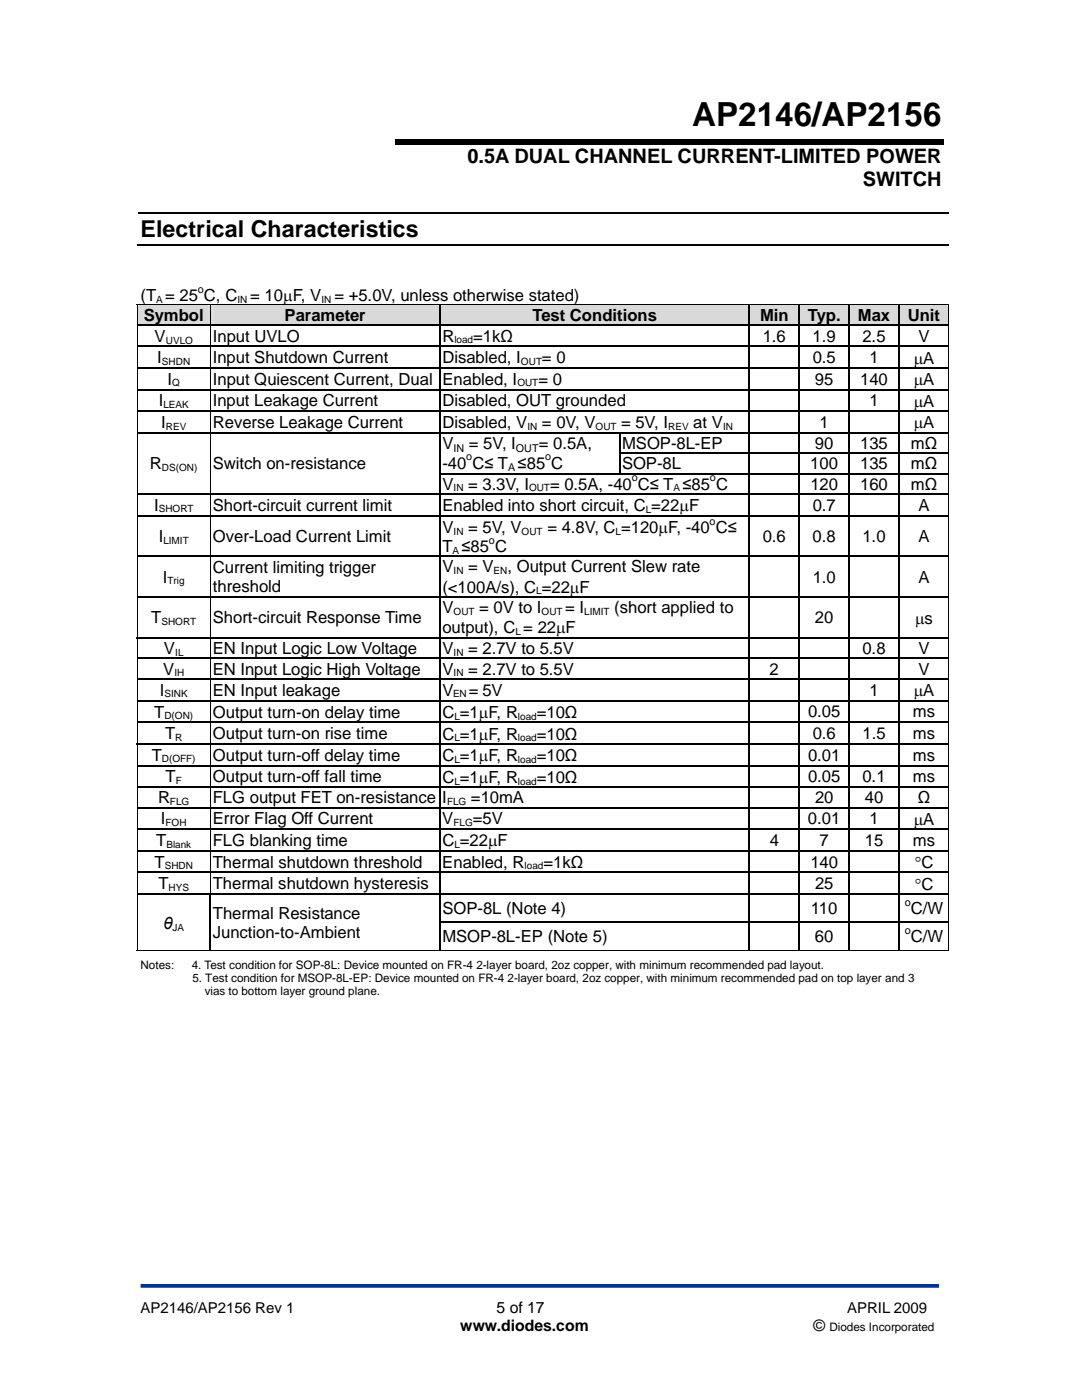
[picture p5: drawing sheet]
<svg xmlns="http://www.w3.org/2000/svg" width="216mm" height="279mm" viewBox="0 0 216 279" stroke-linecap="round" stroke-linejoin="round" font-family="sans-serif">
<defs><g id="words">
<text font-size="6.6" x="138.1" y="25.1">AP2146/AP2156</text>
<text font-size="4.6" x="28" y="47.3">Electrical Characteristics</text>
<g font-size="4">
<text x="93.3" y="32.5">0.5A DUAL CHANNEL CURRENT-LIMITED POWER</text>
<text x="172.2" y="37.1">SWITCH</text>
</g>
<g font-size="3.3">
<text x="28" y="60">(T = 25 C, C</text>
<text x="28.7" y="64">Symbol</text>
<text x="49.9" y="60">= 10μF, V</text>
<text x="56.8" y="64">Parameter</text>
<text x="66.7" y="60">= +5.0V, unless otherwise stated)</text>
<text x="106.3" y="64">Test Conditions</text>
<text x="151.7" y="64">Min</text>
<text x="161.2" y="64">Typ.</text>
<text x="171.2" y="64">Max</text>
<text x="181.1" y="64">Unit</text>
<text x="30.9" y="68.3">V</text>
<text x="42.5" y="68.2">Input UVLO</text>
<text x="88.3" y="68.2">R</text>
<text x="94.4" y="68.2">=1kΩ</text>
<text x="152.2" y="68.2">1.6</text>
<text x="162.1" y="68.2">1.9</text>
<text x="172.1" y="68.2">2.5</text>
<text x="183.3" y="68.2">V</text>
<text x="31.4" y="72.5">I</text>
<text x="33.4" y="76.8">I</text>
<text x="42.5" y="72.5">Input Shutdown Current</text>
<text x="42.5" y="76.8">Input Quiescent Current, Dual Enabled, I</text>
<text x="88.3" y="72.5">Disabled, I</text>
<text x="107.4" y="76.8">= 0</text>
<text x="108.1" y="72.5">= 0</text>
<text x="162.2" y="72.5">0.5</text>
<text x="162.6" y="76.8">95</text>
<text x="171.6" y="76.8">140</text>
<text x="173.5" y="72.5">1</text>
<text x="182.3" y="76.9">μA</text>
<text x="182.3" y="72.6">μA</text>
<text x="31.7" y="81.1">I</text>
<text x="42.5" y="81.1">Input Leakage Current</text>
<text x="88.3" y="81.1">Disabled, OUT grounded</text>
<text x="173.5" y="81.1">1</text>
<text x="182.3" y="81.2">μA</text>
<text x="32.2" y="85.4">I</text>
<text x="42.5" y="85.4">Reverse Leakage Current</text>
<text x="88.3" y="89.7">V</text>
<text x="88.3" y="85.4">Disabled, V</text>
<text x="93.6" y="89.7">= 5V, I</text>
<text x="107.5" y="89.7">= 0.5A,</text>
<text x="108.1" y="85.4">= 0V, V</text>
<text x="124" y="85.4">= 5V, I</text>
<text x="124.1" y="89.6">MSOP-8L-EP</text>
<text x="138.3" y="85.4">at V</text>
<text x="162.6" y="89.6">90</text>
<text x="163.5" y="85.4">1</text>
<text x="171.6" y="89.6">135</text>
<text x="181.8" y="89.6">mΩ</text>
<text x="182.3" y="85.5">μA</text>
<text x="29.9" y="93.7">R</text>
<text x="42.5" y="93.7">Switch on-resistance</text>
<text x="88.3" y="93.5">-40 C≤ T ≤85 C</text>
<text x="124.1" y="93.7">SOP-8L</text>
<text x="161.7" y="93.7">100</text>
<text x="171.6" y="93.7">135</text>
<text x="181.8" y="93.7">mΩ</text>
<text x="30.7" y="101.9">I</text>
<text x="42.5" y="101.9">Short-circuit current limit</text>
<text x="88.3" y="97.7">V</text>
<text x="93.4" y="97.7">= 3.3V, I</text>
<text x="109.7" y="97.7">= 0.5A, -40 C≤ T ≤85 C</text>
<text x="161.7" y="97.7">120</text>
<text x="162.2" y="101.9">0.7</text>
<text x="171.6" y="97.7">160</text>
<text x="181.8" y="97.7">mΩ</text>
<text x="183.3" y="101.9">A</text>
<text x="88.3" y="102">Enabled into short circuit, C =22μF</text>
<text x="88.3" y="106.3">V</text>
<text x="93.4" y="106.3">= 5V, V</text>
<text x="109.2" y="106.3">= 4.8V, C =120μF, -40 C≤</text>
<text x="31.7" y="108.1">I</text>
<text x="42.5" y="108.1">Over-Load Current Limit</text>
<text x="88.3" y="110.2">T ≤85 C</text>
<text x="152.2" y="108.1">0.6</text>
<text x="162.1" y="108.1">0.8</text>
<text x="172.1" y="108.1">1.0</text>
<text x="183.3" y="108.1">A</text>
<text x="32.5" y="116.3">I</text>
<text x="42.5" y="114.3">Current limiting trigger</text>
<text x="42.5" y="118.2">threshold</text>
<text x="88.3" y="118.3">(&lt;100A/s), C =22μF</text>
<text x="88.3" y="114.2">V</text>
<text x="93.4" y="114.2">= V</text>
<text x="101.2" y="114.2">, Output Current Slew rate</text>
<text x="162.2" y="116.3">1.0</text>
<text x="183.3" y="116.3">A</text>
<text x="30.2" y="124.4">T</text>
<text x="42.5" y="124.4">Short-circuit Response Time</text>
<text x="88.3" y="122.4">V</text>
<text x="95.6" y="122.4">= 0V to I</text>
<text x="112.8" y="122.4">= I</text>
<text x="122.6" y="122.4">(short applied to</text>
<text x="162.6" y="124.4">20</text>
<text x="182.6" y="124.5">μs</text>
<text x="32.7" y="130.5">V</text>
<text x="42.5" y="130.5">EN Input Logic Low Voltage</text>
<text x="88.3" y="126.4">output), C = 22μF</text>
<text x="88.3" y="130.5">V</text>
<text x="93.4" y="130.5">= 2.7V to 5.5V</text>
<text x="172.1" y="130.5">0.8</text>
<text x="183.3" y="130.5">V</text>
<text x="32.6" y="134.6">V</text>
<text x="42.5" y="134.6">EN Input Logic High Voltage</text>
<text x="88.3" y="134.6">V</text>
<text x="93.4" y="134.6">= 2.7V to 5.5V</text>
<text x="153.6" y="134.6">2</text>
<text x="183.3" y="134.6">V</text>
<text x="30.8" y="143.2">T</text>
<text x="31.9" y="138.9">I</text>
<text x="42.5" y="138.9">EN Input leakage</text>
<text x="42.5" y="143.2">Output turn-on delay time</text>
<text x="88.3" y="143.3">C =1μF, R</text>
<text x="88.3" y="138.9">V</text>
<text x="93.5" y="138.9">= 5V</text>
<text x="107.1" y="143.3">=10Ω</text>
<text x="161.2" y="143.2">0.05</text>
<text x="173.5" y="138.9">1</text>
<text x="182.2" y="143.2">ms</text>
<text x="182.3" y="139">μA</text>
<text x="32.9" y="147.5">T</text>
<text x="42.5" y="147.5">Output turn-on rise time</text>
<text x="88.3" y="147.6">C =1μF, R</text>
<text x="107.1" y="147.6">=10Ω</text>
<text x="162.2" y="147.5">0.6</text>
<text x="172.1" y="147.5">1.5</text>
<text x="182.2" y="147.5">ms</text>
<text x="30.3" y="151.8">T</text>
<text x="42.5" y="151.8">Output turn-off delay time</text>
<text x="88.3" y="151.9">C =1μF, R</text>
<text x="107.1" y="151.9">=10Ω</text>
<text x="161.2" y="151.8">0.01</text>
<text x="182.2" y="151.8">ms</text>
<text x="31.5" y="160.3">R</text>
<text x="33" y="156.1">T</text>
<text x="42.5" y="160.3">FLG output FET on-resistance I</text>
<text x="42.5" y="156.1">Output turn-off fall time</text>
<text x="88.3" y="156.2">C =1μF, R</text>
<text x="94" y="160.3">=10mA</text>
<text x="107.1" y="156.2">=10Ω</text>
<text x="161.2" y="156.1">0.05</text>
<text x="162.6" y="160.3">20</text>
<text x="172.1" y="156.1">0.1</text>
<text x="172.6" y="160.3">40</text>
<text x="182.2" y="156.1">ms</text>
<text x="183.1" y="160.3">Ω</text>
<text x="32.1" y="164.5">I</text>
<text x="42.5" y="164.5">Error Flag Off Current</text>
<text x="88.3" y="164.5">V</text>
<text x="94.4" y="164.5">=5V</text>
<text x="161.2" y="164.5">0.01</text>
<text x="173.5" y="164.5">1</text>
<text x="182.3" y="164.6">μA</text>
<text x="30.8" y="173.1">T</text>
<text x="31.2" y="168.8">T</text>
<text x="42.5" y="173.1">Thermal shutdown threshold</text>
<text x="42.5" y="168.8">FLG blanking time</text>
<text x="88.3" y="173.1">Enabled, R</text>
<text x="88.3" y="168.9">C =22μF</text>
<text x="108.4" y="173.1">=1kΩ</text>
<text x="153.6" y="168.8">4</text>
<text x="161.7" y="173.1">140</text>
<text x="163.5" y="168.8">7</text>
<text x="172.6" y="168.8">15</text>
<text x="182.2" y="168.8">ms</text>
<text x="182.5" y="173.2">°C</text>
<text x="31.6" y="177.4">T</text>
<text x="42.5" y="177.4">Thermal shutdown hysteresis</text>
<text x="162.6" y="177.4">25</text>
<text x="182.5" y="177.6">°C</text>
<text x="32.6" y="185.4">θ</text>
<text x="42.5" y="183.4">Thermal Resistance</text>
<text x="88.3" y="182.4">SOP-8L (Note 4)</text>
<text x="161.8" y="182.4">110</text>
<text x="181.8" y="182.4">C/W</text>
<text x="42.5" y="187.2">Junction-to-Ambient</text>
<text x="88.3" y="188.1">MSOP-8L-EP (Note 5)</text>
<text x="162.6" y="188.1">60</text>
<text x="181.8" y="188.1">C/W</text>
</g>
<g font-size="3.1">
<text x="99.1" y="261.9">5 of 17</text>
<text x="91.8" y="265.5">www.diodes.com</text>
<text x="162.3" y="265.5">©</text>
</g>
<g font-size="3">
<text x="28" y="261.9">AP2146/AP2156 Rev 1</text>
<text x="169" y="261.9">APRIL 2009</text>
</g>
<g font-size="2.3">
<text x="28" y="193.3">Notes:</text>
<text x="38.3" y="193.3">4. Test condition for SOP-8L: Device mounted on FR-4 2-layer board, 2oz copper, with minimum recommended pad layout.</text>
<text x="38.4" y="196">5. Test condition for MSOP-8L-EP: Device mounted on FR-4 2-layer board, 2oz copper, with minimum recommended pad on top layer and 3</text>
<text x="40.9" y="198.7">vias to bottom layer ground plane.</text>
<text x="165.5" y="265.5">Diodes Incorporated</text>
</g>
<g font-size="2.2">
<text x="39.5" y="58.4">o</text>
<text x="90.5" y="90.2">IN</text>
<text x="93" y="91.9">o</text>
<text x="101.4" y="94">A</text>
<text x="103" y="90.2">OUT</text>
<text x="108.8" y="91.9">o</text>
<text x="126.1" y="96.1">o</text>
<text x="141.6" y="96.1">o</text>
<text x="141.6" y="104.7">o</text>
<text x="97.6" y="108.5">o</text>
<text x="180.6" y="180.7">o</text>
<text x="180.6" y="186.4">o</text>
</g>
<g font-size="2">
<text x="31.2" y="60.4">A</text>
<text x="47.4" y="60.4">IN</text>
<text x="64.1" y="60.4">IN</text>
<text x="33.1" y="68.6">UVLO</text>
<text x="90.7" y="68.5">load</text>
<text x="32.3" y="72.9">SHDN</text>
<text x="34.4" y="77.1">Q</text>
<text x="103.2" y="77.1">OUT</text>
<text x="103.9" y="72.8">OUT</text>
<text x="32.6" y="81.4">LEAK</text>
<text x="33.1" y="85.7">REV</text>
<text x="105.3" y="85.7">IN</text>
<text x="118.8" y="85.7">OUT</text>
<text x="133.3" y="85.7">REV</text>
<text x="144.3" y="85.7">IN</text>
<text x="32.3" y="94">DS(ON)</text>
<text x="90.5" y="98.1">IN</text>
<text x="105.6" y="98.1">OUT</text>
<text x="134.4" y="98.1">A</text>
<text x="31.7" y="102.2">SHORT</text>
<text x="90.5" y="106.7">IN</text>
<text x="104.1" y="106.7">OUT</text>
<text x="122.8" y="106.7">L</text>
<text x="128.8" y="102.4">L</text>
<text x="32.6" y="108.5">LIMIT</text>
<text x="90.3" y="110.5">A</text>
<text x="33.4" y="116.6">Trig</text>
<text x="90.5" y="114.6">IN</text>
<text x="98.5" y="114.6">EN</text>
<text x="107" y="118.6">L</text>
<text x="32.2" y="124.7">SHORT</text>
<text x="90.5" y="122.7">OUT</text>
<text x="108.1" y="122.7">OUT</text>
<text x="116.6" y="122.7">LIMIT</text>
<text x="34.9" y="130.8">IL</text>
<text x="90.5" y="130.8">IN</text>
<text x="102.8" y="126.7">L</text>
<text x="34.8" y="135">IH</text>
<text x="90.5" y="135">IN</text>
<text x="32.8" y="143.5">D(ON)</text>
<text x="32.8" y="139.2">SINK</text>
<text x="90.4" y="139.2">EN</text>
<text x="90.7" y="143.6">L</text>
<text x="103.4" y="143.6">load</text>
<text x="35" y="147.8">R</text>
<text x="90.7" y="147.9">L</text>
<text x="103.4" y="147.9">load</text>
<text x="32.3" y="152.1">D(OFF)</text>
<text x="90.7" y="152.3">L</text>
<text x="103.4" y="152.3">load</text>
<text x="33.9" y="160.7">FLG</text>
<text x="35.1" y="156.5">F</text>
<text x="89.2" y="160.7">FLG</text>
<text x="90.7" y="156.6">L</text>
<text x="103.4" y="156.6">load</text>
<text x="33" y="164.8">FOH</text>
<text x="90.5" y="164.8">FLG</text>
<text x="32.9" y="173.5">SHDN</text>
<text x="33.2" y="169.1">Blank</text>
<text x="90.7" y="169.3">L</text>
<text x="104.7" y="173.5">load</text>
<text x="33.6" y="177.8">HYS</text>
<text x="34.4" y="185.7">JA</text>
</g>
</g></defs>
<path d="M78.8 27.8h109.6v1h-109.6z" fill="#000"/>
<path d="M28 256.6h159.4" fill="none" stroke="#039" stroke-width=".75" stroke-linecap="butt"/>
<path d="M27.6 42.4h161.8" fill="none" stroke="#000" stroke-width=".34"/>
<path d="M27.3 48.9h162.1" fill="none" stroke="#000" stroke-width=".32"/>
<g fill="#d9d9d9">
<path d="M27.4 60.9h14.5v3.9h-14.5z"/>
<path d="M27.8 60.9h13.7v3.9h-13.7z"/>
<path d="M42.1 60.9h45.6v3.9h-45.6z"/>
<path d="M42.5 60.9h44.8v3.9h-44.8z"/>
<path d="M87.9 60.9h61.5v3.9h-61.5z"/>
<path d="M88.3 60.9h60.8v3.9h-60.8z"/>
<path d="M149.6 60.9h9.8v3.9h-9.8z"/>
<path d="M150 60.9h9v3.9h-9z"/>
<path d="M159.6 60.9h9.7v3.9h-9.7z"/>
<path d="M160 60.9h9v3.9h-9z"/>
<path d="M169.5 60.9h9.8v3.9h-9.8z"/>
<path d="M169.9 60.9h9v3.9h-9z"/>
<path d="M179.5 60.9h9.8v3.9h-9.8z"/>
<path d="M179.9 60.9h9v3.9h-9z"/>
</g>
<g fill="#000">
<path d="M27.3 60.8h.1v.1h-.1zM27.3 64.8h.1v.2h-.1zM27.3 69h.1v.2h-.1zM27.3 73.3h.1v.3h-.1zM27.3 77.6h.1v.3h-.1zM41.9 65h.2zM41.9 69.2h.2zM41.9 73.5l.2 .1zM41.9 77.9h.2zM87.7 64.8h.2v.2h-.2zM87.7 69h.2v.2h-.2zM87.7 73.3h.2v.3h-.2z"/>
<path d="M87.7 77.6h.2v.3h-.2zM149.4 64.8h.2v.2h-.2zM149.4 69h.2v.2h-.2zM149.4 73.3h.2v.3h-.2zM149.4 77.6h.2v.3h-.2zM159.4 64.8h.2v.2h-.2zM159.4 69h.2v.2h-.2zM159.4 73.3h.2v.3h-.2zM159.4 77.6h.2v.3h-.2zM169.3 64.8h.2v.2h-.2zM169.3 69h.2v.2h-.2zM169.3 73.3h.2v.3h-.2z"/>
<path d="M169.3 77.6h.2v.3h-.2zM179.3 64.8h.2v.2h-.2zM179.3 69h.2v.2h-.2zM179.3 73.3h.2v.3h-.2zM179.3 77.6h.2v.3h-.2zM189.3 60.8h.1v.1h-.1zM189.3 64.8h.1v.2h-.1zM189.3 69h.1v.2h-.1zM189.3 73.3h.1v.3h-.1zM189.3 77.6h.1v.3h-.1zM27.3 81.9h.1v.3h-.1zM27.3 86.3h.1v.2h-.1z"/>
<path d="M27.3 90.3h.1v.3h-.1zM27.3 94.4h.1v.2h-.1zM27.3 98.4h.1v.3h-.1zM41.9 82.2h.2zM41.9 86.5h.2zM41.9 90.3h.2v.3h-.2zM41.9 94.4h.2v.2h-.2zM41.9 98.7h.2zM87.7 81.9h.2v.3h-.2zM87.7 86.3h.2v.2h-.2zM87.7 90.3h.2v.3h-.2zM87.7 94.4h.2v.2h-.2z"/>
<path d="M87.7 98.4h.2v.3h-.2zM123.5 86.3h.3v.2h-.3zM123.5 90.3h.3v.3h-.3zM149.4 81.9h.2v.3h-.2zM149.4 86.3h.2v.2h-.2zM149.4 90.3h.2v.3h-.2zM149.4 94.4h.2v.2h-.2zM149.4 98.4h.2v.3h-.2zM159.4 81.9h.2v.3h-.2zM159.4 86.3h.2v.2h-.2zM159.4 90.3h.2v.3h-.2zM159.4 94.4h.2v.2h-.2z"/>
<path d="M159.4 98.4h.2v.3h-.2zM169.3 81.9h.2v.3h-.2zM169.3 86.3h.2v.2h-.2zM169.3 90.3h.2v.3h-.2zM169.3 94.4h.2v.2h-.2zM169.3 98.4h.2v.3h-.2zM179.3 81.9h.2v.3h-.2zM179.3 86.3h.2v.2h-.2zM179.3 90.3h.2v.3h-.2zM179.3 94.4h.2v.2h-.2zM179.3 98.4h.2v.3h-.2zM189.3 81.9h.1v.3h-.1z"/>
<path d="M189.3 86.3h.1v.2h-.1zM189.3 90.3h.1v.3h-.1zM189.3 94.4h.1v.2h-.1zM189.3 98.4h.1v.3h-.1zM27.3 102.8h.1v.2h-.1zM27.3 110.9h.1v.2h-.1zM27.3 119h.1v.3h-.1zM41.9 103h.2zM41.9 111.1h.2zM41.9 119.3h.2zM87.7 102.8h.2v.2h-.2zM87.7 110.9h.2v.2h-.2z"/>
<path d="M87.7 119h.2v.3h-.2zM149.4 102.8h.2v.2h-.2zM149.4 110.9h.2v.2h-.2zM149.4 119h.2v.3h-.2zM159.4 102.8h.2v.2h-.2zM159.4 110.9h.2v.2h-.2zM159.4 119h.2v.3h-.2zM169.3 102.8h.2v.2h-.2zM169.3 110.9h.2v.2h-.2zM169.3 119h.2v.3h-.2zM179.3 102.8h.2v.2h-.2zM179.3 110.9h.2v.2h-.2z"/>
<path d="M179.3 119h.2v.3h-.2zM189.3 102.8h.1v.2h-.1zM189.3 110.9h.1v.2h-.1zM189.3 119h.1v.3h-.1zM27.3 131.2h.1v.3h-.1zM27.3 135.4h.1v.3h-.1zM27.3 139.7h.1v.3h-.1zM41.9 131.4l.2 .1zM41.9 135.6l.2 .1zM41.9 140h.2zM87.7 131.2h.2v.3h-.2zM87.7 135.4h.2v.3h-.2z"/>
<path d="M87.7 139.7h.2v.3h-.2zM149.4 131.2h.2v.3h-.2zM149.4 135.4h.2v.3h-.2zM149.4 139.7h.2v.3h-.2zM159.4 131.2h.2v.3h-.2zM159.4 135.4h.2v.3h-.2zM159.4 139.7h.2v.3h-.2zM169.3 131.2h.2v.3h-.2zM169.3 135.4h.2v.3h-.2zM169.3 139.7h.2v.3h-.2zM179.3 131.2h.2v.3h-.2zM179.3 135.4h.2v.3h-.2z"/>
<path d="M179.3 139.7h.2v.3h-.2zM189.3 131.2h.1v.3h-.1zM189.3 135.4h.1v.3h-.1zM189.3 139.7h.1v.3h-.1zM27.3 144h.1v.3h-.1zM27.3 152.7h.1v.2h-.1zM27.3 157h.1v.2h-.1zM41.9 144.3h.2zM41.9 152.9h.2zM41.9 157.2h.2zM87.7 144h.2v.3h-.2zM87.7 152.7h.2v.2h-.2z"/>
<path d="M87.7 157h.2v.2h-.2zM149.4 144h.2v.3h-.2zM149.4 152.7h.2v.2h-.2zM149.4 157h.2v.2h-.2zM159.4 144h.2v.3h-.2zM159.4 152.7h.2v.2h-.2zM159.4 157h.2v.2h-.2zM169.3 144h.2v.3h-.2zM169.3 152.7h.2v.2h-.2zM169.3 157h.2v.2h-.2zM179.3 144h.2v.3h-.2zM179.3 152.7h.2v.2h-.2z"/>
<path d="M179.3 157h.2v.2h-.2zM189.3 144h.1v.3h-.1zM189.3 152.7h.1v.2h-.1zM189.3 157h.1v.2h-.1zM27.3 161.1h.1v.2h-.1zM27.3 165.4h.1v.2h-.1zM27.3 169.7h.1v.2h-.1zM27.3 174h.1v.2h-.1zM27.3 178.3h.1v.3h-.1zM41.9 178.3h.2v.3h-.2zM41.9 161.3h.2zM41.9 165.6h.2z"/>
<path d="M41.9 169.9h.2zM41.9 174.2h.2zM87.7 161.1h.2v.2h-.2zM87.7 165.4h.2v.2h-.2zM87.7 169.7h.2v.2h-.2zM87.7 174h.2v.2h-.2zM87.7 178.3h.2v.3h-.2zM149.4 161.1h.2v.2h-.2zM149.4 165.4h.2v.2h-.2zM149.4 169.7h.2v.2h-.2zM149.4 174h.2v.2h-.2zM149.4 178.3h.2v.3h-.2z"/>
<path d="M159.4 161.1h.2v.2h-.2zM159.4 165.4h.2v.2h-.2zM159.4 169.7h.2v.2h-.2zM159.4 174h.2v.2h-.2zM159.4 178.3h.2v.3h-.2zM169.3 161.1h.2v.2h-.2zM169.3 165.4h.2v.2h-.2zM169.3 169.7h.2v.2h-.2zM169.3 174h.2v.2h-.2zM169.3 178.3h.2v.3h-.2zM179.3 161.1h.2v.2h-.2zM179.3 165.4h.2v.2h-.2z"/>
<path d="M179.3 169.7h.2v.2h-.2zM179.3 174h.2v.2h-.2zM179.3 178.3h.2v.3h-.2zM189.3 161.1h.1v.2h-.1zM189.3 165.4h.1v.2h-.1zM189.3 169.7h.1v.2h-.1zM189.3 174h.1v.2h-.1zM189.3 178.3h.1v.3h-.1zM27.3 183.9h.1v.2h-.1zM41.9 183.9h.2v.2h-.2zM87.7 183.9h.2v.2h-.2zM149.4 183.9h.2v.2h-.2z"/>
<path d="M159.4 183.9h.2v.2h-.2zM169.3 183.9h.2v.2h-.2zM179.3 183.9h.2v.2h-.2zM189.3 183.9h.1v.2h-.1zM189.3 189.7h.1v.1h-.1z"/>
</g>
<g fill="none" stroke="#000" stroke-width=".2">
<path d="M27.3 60.9h162.1M27.3 60.9v3.9M27.3 65v4M27.3 69.2v4.1M27.3 73.6v4M27.3 77.9v4M42 60.9v3.9M42 65v4M42 69.2v4.1M42 73.6v4M42 77.9v4M189.3 60.9v3.9"/>
<path d="M189.3 65v4M189.3 69.2v4.1M189.3 73.6v4M189.3 77.9v4M27.3 82.2v4.1M27.3 86.5v3.8M27.3 90.6v3.8M27.3 94.6v3.8M27.3 98.7v4.1M42 82.2v4.1M42 86.5v3.8M42 90.6v3.8"/>
<path d="M42 94.6v3.8M42 98.7v4.1M189.3 82.2v4.1M189.3 86.5v3.8M189.3 90.6v3.8M189.3 94.6v3.8M189.3 98.7v4.1M27.3 103v7.9M27.3 111.1v7.9M27.3 119.3v7.8M42 103v7.9M42 111.1v7.9"/>
<path d="M42 119.3v7.8M189.3 103v7.9M189.3 111.1v7.9M189.3 119.3v7.8M27.3 127.4v3.8M27.3 131.5v3.9M27.3 135.7v4M27.3 140v4M42 127.4v3.8M42 131.5v3.9M42 135.7v4M42 140v4"/>
<path d="M189.3 127.4v3.8M189.3 131.5v3.9M189.3 135.7v4M189.3 140v4M27.3 144.3v4M27.3 148.6v4.1M27.3 152.9v4.1M27.3 157.2v3.9M42 144.3v4M42 148.6v4.1M42 152.9v4.1M42 157.2v3.9"/>
<path d="M189.3 144.3v4M189.3 148.6v4.1M189.3 152.9v4.1M189.3 157.2v3.9M27.3 161.3v4.1M27.3 165.6v4.1M27.3 169.9v4.1M27.3 174.2v4.1M27.3 178.6v5.3M42 161.3v4.1M42 165.6v4.1M42 169.9v4.1"/>
<path d="M42 174.2v4.1M189.3 161.3v4.1M189.3 165.6v4.1M189.3 169.9v4.1M189.3 174.2v4.1M189.3 178.6v5.3M27.3 189.8h162M27.3 184.1v5.7M189.3 184.1v5.7"/>
</g>
<g fill="none" stroke="#000" stroke-width=".23">
<path d="M27.4 64.9h60.3M27.4 69.1h60.3M27.4 73.4h60.3M87.8 60.9v3.9M87.8 65v4M87.8 69.2v4.1M87.8 73.6v4M87.8 77.9v4M87.9 64.9h61.5M87.9 69.1h61.5M87.9 73.4h61.5M149.6 64.9h9.8"/>
<path d="M149.6 69.1h9.8M149.6 73.4h9.8M159.5 60.9v3.9M159.5 65v4M159.5 69.2v4.1M159.5 73.6v4M159.5 77.9v4M159.6 64.9h9.7M159.6 69.1h9.7M159.6 73.4h9.7M169.4 60.9v3.9M169.4 65v4"/>
<path d="M169.4 69.2v4.1M169.4 73.6v4M169.4 77.9v4M169.5 64.9h9.8M169.5 69.1h9.8M169.5 73.4h9.8M179.4 60.9v3.9M179.4 65v4M179.4 69.2v4.1M179.4 73.6v4M179.4 77.9v4M179.5 64.9h9.8"/>
<path d="M179.5 69.1h9.8M179.5 73.4h9.8M27.4 82.1h60.3M27.4 86.4h60.3M27.4 98.6h60.3M87.8 82.2v4.1M87.8 86.5v3.8M87.8 90.6v3.8M87.8 94.6v3.8M87.8 98.7v4.1M87.9 82.1h61.5M87.9 86.4h35.6"/>
<path d="M87.9 94.5h61.5M87.9 98.6h61.5M123.8 86.4h25.6M123.8 90.4h25.6M149.6 82.1h9.8M149.6 86.4h9.8M149.6 90.4h9.8M149.6 94.5h9.8M149.6 98.6h9.8M159.5 82.2v4.1M159.5 86.5v3.8M159.5 90.6v3.8"/>
<path d="M159.5 94.6v3.8M159.5 98.7v4.1M159.6 82.1h9.7M159.6 86.4h9.7M159.6 90.4h9.7M159.6 94.5h9.7M159.6 98.6h9.7M169.4 82.2v4.1M169.4 86.5v3.8M169.4 90.6v3.8M169.4 94.6v3.8M169.4 98.7v4.1"/>
<path d="M169.5 82.1h9.8M169.5 86.4h9.8M169.5 90.4h9.8M169.5 94.5h9.8M169.5 98.6h9.8M179.4 82.2v4.1M179.4 86.5v3.8M179.4 90.6v3.8M179.4 94.6v3.8M179.4 98.7v4.1M179.5 82.1h9.8M179.5 86.4h9.8"/>
<path d="M179.5 90.4h9.8M179.5 94.5h9.8M179.5 98.6h9.8M27.4 102.9h60.3M27.4 111h60.3M87.8 103v7.9M87.8 111.1v7.9M87.8 119.3v7.8M87.9 102.9h61.5M87.9 111h61.5M149.6 102.9h9.8M149.6 111h9.8"/>
<path d="M159.5 103v7.9M159.5 111.1v7.9M159.5 119.3v7.8M159.6 102.9h9.7M159.6 111h9.7M169.4 103v7.9M169.4 111.1v7.9M169.4 119.3v7.8M169.5 102.9h9.8M169.5 111h9.8M179.4 103v7.9M179.4 111.1v7.9"/>
<path d="M179.4 119.3v7.8M179.5 102.9h9.8M179.5 111h9.8M27.4 131.3h60.3M27.4 135.5h60.3M27.4 139.8h60.3M87.8 127.4v3.8M87.8 131.5v3.9M87.8 135.7v4M87.8 140v4M87.9 131.3h61.5M87.9 135.5h61.5"/>
<path d="M87.9 139.8h61.5M149.6 131.3h9.8M149.6 135.5h9.8M149.6 139.8h9.8M159.5 127.4v3.8M159.5 131.5v3.9M159.5 135.7v4M159.5 140v4M159.6 131.3h9.7M159.6 135.5h9.7M159.6 139.8h9.7M169.4 127.4v3.8"/>
<path d="M169.4 131.5v3.9M169.4 135.7v4M169.4 140v4M169.5 131.3h9.8M169.5 135.5h9.8M169.5 139.8h9.8M179.4 127.4v3.8M179.4 131.5v3.9M179.4 135.7v4M179.4 140v4M179.5 131.3h9.8M179.5 135.5h9.8"/>
<path d="M179.5 139.8h9.8M27.4 144.2h60.3M27.4 157.1h60.3M87.8 144.3v4M87.8 148.6v4.1M87.8 152.9v4.1M87.8 157.2v3.9M87.9 144.2h61.5M87.9 157.1h61.5M149.6 144.2h9.8M149.6 157.1h9.8M159.5 144.3v4"/>
<path d="M159.5 148.6v4.1M159.5 152.9v4.1M159.5 157.2v3.9M159.6 144.2h9.7M159.6 157.1h9.7M169.4 144.3v4M169.4 148.6v4.1M169.4 152.9v4.1M169.4 157.2v3.9M169.5 144.2h9.8M169.5 157.1h9.8M179.4 144.3v4"/>
<path d="M179.4 148.6v4.1M179.4 152.9v4.1M179.4 157.2v3.9M179.5 144.2h9.8M179.5 157.1h9.8M27.4 161.2h60.3M27.4 165.5h60.3M27.4 169.8h60.3M27.4 174.1h60.3M42 178.6v5.3M87.8 161.3v4.1M87.8 165.6v4.1"/>
<path d="M87.8 169.9v4.1M87.8 174.2v4.1M87.8 178.6v5.3M87.9 161.2h61.5M87.9 165.5h61.5M87.9 169.8h61.5M87.9 174.1h61.5M149.6 161.2h9.8M149.6 165.5h9.8M149.6 169.8h9.8M149.6 174.1h9.8M159.5 161.3v4.1"/>
<path d="M159.5 165.6v4.1M159.5 169.9v4.1M159.5 174.2v4.1M159.5 178.6v5.3M159.6 161.2h9.7M159.6 165.5h9.7M159.6 169.8h9.7M159.6 174.1h9.7M169.4 161.3v4.1M169.4 165.6v4.1M169.4 169.9v4.1M169.4 174.2v4.1"/>
<path d="M169.4 178.6v5.3M169.5 161.2h9.8M169.5 165.5h9.8M169.5 169.8h9.8M169.5 174.1h9.8M179.4 161.3v4.1M179.4 165.6v4.1M179.4 169.9v4.1M179.4 174.2v4.1M179.4 178.6v5.3M179.5 161.2h9.8M179.5 165.5h9.8"/>
<path d="M179.5 169.8h9.8M179.5 174.1h9.8M42 184.1v5.6M87.8 184.1v5.6M87.9 184h61.5M149.6 184h9.8M159.5 184.1v5.6M159.6 184h9.7M169.4 184.1v5.6M169.5 184h9.8M179.4 184.1v5.6M179.5 184h9.8"/>
</g>
<g fill="none" stroke="#000" stroke-width=".25">
<path d="M27.4 77.7h60.3M87.9 77.7h61.5M149.5 60.9v3.9M149.5 65v4M149.5 69.2v4.1M149.5 73.6v4M149.5 77.9v4M149.6 77.7h9.8M159.6 77.7h9.7M169.5 77.7h9.8M179.5 77.7h9.8M123.6 86.5v3.8"/>
<path d="M123.6 90.6v3.8M149.5 82.2v4.1M149.5 86.5v3.8M149.5 90.6v3.8M149.5 94.6v3.8M149.5 98.7v4.1M27.4 119.1h60.3M87.9 119.1h61.5M149.5 103v7.9M149.5 111.1v7.9M149.5 119.3v7.8M149.6 119.1h9.8"/>
<path d="M159.6 119.1h9.7M169.5 119.1h9.8M179.5 119.1h9.8M27.3 127.3h162.1M149.5 127.4v3.8M149.5 131.5v3.9M149.5 135.7v4M149.5 140v4M27.3 148.5h162.1M27.4 152.8h60.3M87.9 152.8h61.5M149.5 144.3v4"/>
<path d="M149.5 148.6v4.1M149.5 152.9v4.1M149.5 157.2v3.9M149.6 152.8h9.8M159.6 152.8h9.7M169.5 152.8h9.8M179.5 152.8h9.8M27.4 178.4h14.5M42.1 178.4h45.6M87.9 178.4h61.5M149.5 161.3v4.1M149.5 165.6v4.1"/>
<path d="M149.5 169.9v4.1M149.5 174.2v4.1M149.5 178.6v5.3M149.6 178.4h9.8M159.6 178.4h9.7M169.5 178.4h9.8M179.5 178.4h9.8M149.5 184.1v5.6"/>
</g>
<use href="#words"/>
</svg>
